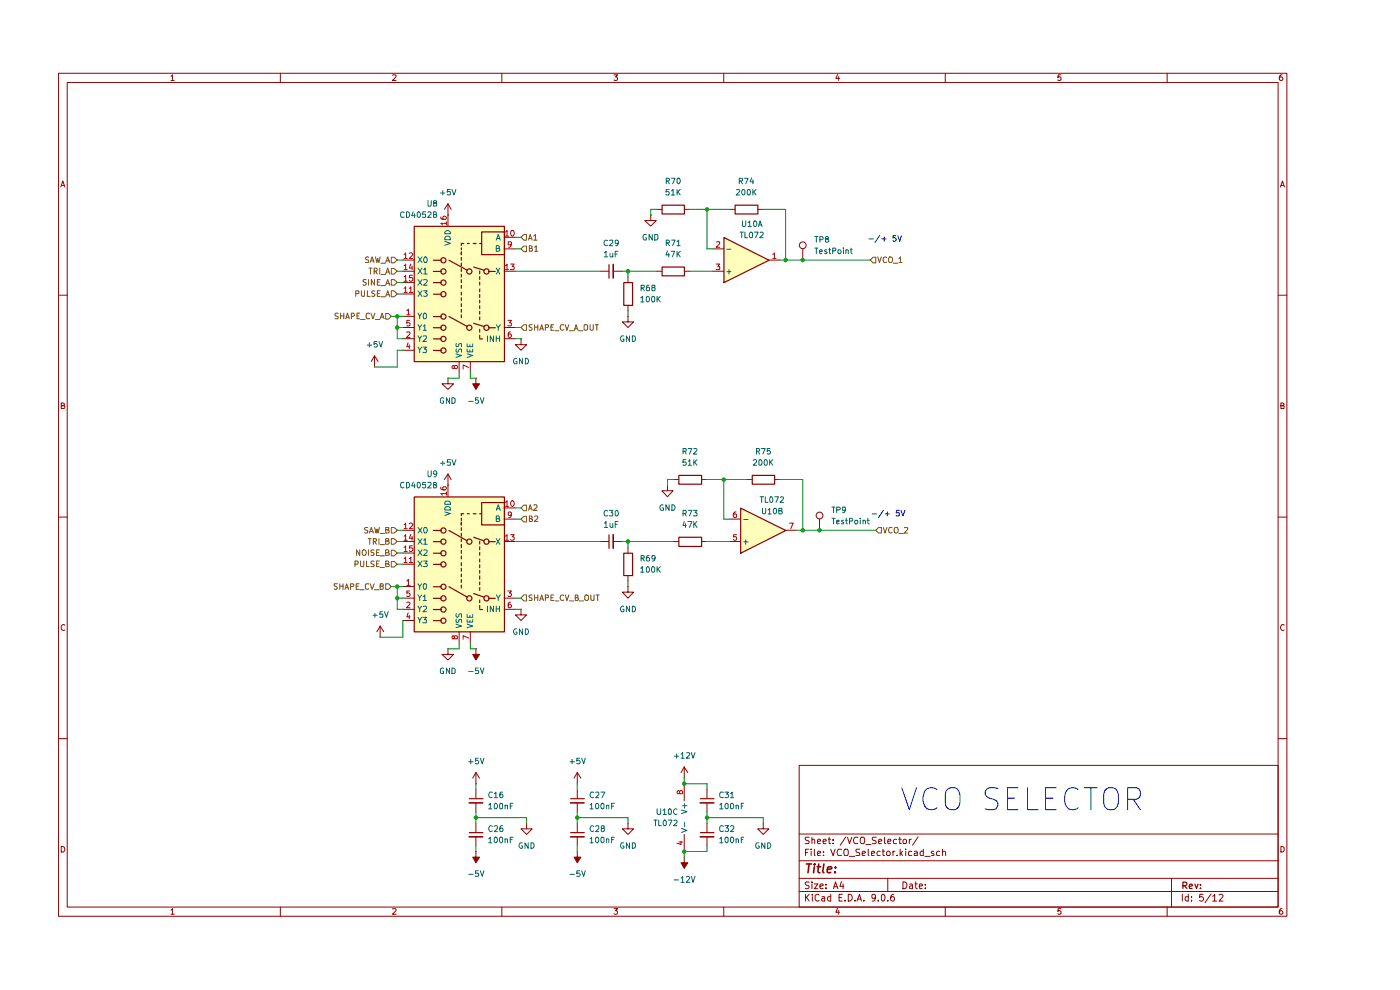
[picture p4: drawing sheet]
<svg xmlns="http://www.w3.org/2000/svg" width="297mm" height="210mm" viewBox="0 0 297 210" stroke-linecap="round" stroke-linejoin="round" font-family="sans-serif">
<g fill="none" stroke="#910000" stroke-width=".21">
<path d="M12.4 15.5h260.6v178.9h-260.6zM14.3 17.5h256.8v174.9h-256.8zM36.3 16.2l.3-.3v1.2M36.3 17.1h.7M59.5 15.5v2M83.3 16l.6-.1 .1 .1-.1 .4-.6 .7h.7M106.5 15.5v2M130.3 15.9h.7l-.4 .4 .3 .1v.6h-.6M153.5 15.5v2M177.7 15.8l-.4 .8h.8M177.9 16.2v.9M200.5 15.5v2"/>
<path d="M225.1 15.9h-.6l-.1 .6 .2-.2 .4 .1 .1 .6h-.7M247.6 15.5v2M272 15.9a.55 .55 0 0 0-.6 .5l.1 .6 .4 .1 .3-.3v-.2l-.3-.3h-.3l-.2 .3M12.9 39.7l.4-1.3 .5 1.3M13.1 39.3h.6M271.6 39.7l.5-1.3 .4 1.3M271.7 39.3h.6M12.4 62.6h1.9M271.1 62.6h1.9M13 86.1l.6-.1v-.4l-.6-.1v1.2h.6l.2-.4-.4-.2M271.7 86.1h.5l.2-.3-.1-.2-.6-.1v1.2h.6l.1-.5-.2-.1M12.4 109.7h1.9"/>
<path d="M271.1 109.7h1.9M13.8 132.6l-.4-.1-.4 .3 .1 .8 .3 .1h.4M272.4 132.6l-.2-.1a.61 .61 0 0 0-.5 .7 .61 .61 0 0 0 .7 .5M12.4 156.7h1.9M271.1 156.7h1.9M13 179.5a.66 .66 0 0 1 .7 .4 .66 .66 0 0 1-.2 .8h-.5zM169.5 162.4h101.6v30h-101.6zM169.5 176.9h101.6M171.7 177.6l-.8 .1v.4l.6 .3 .2 .3-.2 .2h-.7M172.2 178.2l.2-.2 .4 .1v.8M172.2 177.6v1.3M173.4 178.5l.7-.1-.2-.4-.4 .1-.1 .7 .1 .1h.5"/>
<path d="M174.6 178.5l.7-.1-.2-.4-.4 .1-.1 .7 .1 .1h.5M175.7 178h.5M175.9 177.6v1.2l.1 .1h.2M176.7 178.9h.1M176.7 178.1v.2M179.4 177.5l-1.1 1.8M179.8 177.6l.4 1.3 .5-1.3M182 177.7l-.6-.1-.3 .6 .3 .7h.6M182.6 177.8l.1-.2h.6l.1 .4-.1 .9h-.6a.99 .99 0 0 1-.1-1.1zM183.7 179.1h1.1M185.9 177.6l-.8 .1v.4l.2 .2h.3l.3 .4-.2 .2h-.7M186.4 178.5l.7-.1-.2-.4-.4 .1-.1 .7 .1 .1h.5"/>
<path d="M187.7 177.6v1.2l.2 .1M188.3 178.5l.7-.1-.2-.4-.4 .1-.1 .7 .1 .1h.5M190.2 178.1a.45 .45 0 0 0-.7 .2l.1 .6h.6M190.6 178h.6M190.9 177.6v1.3h.3M191.6 178.3l.2-.3h.3l.2 .3-.1 .6h-.5zM192.9 178v.9M193.3 178l-.4 .3M194.8 177.5l-1.2 1.8M271.7 179.5l.7 .3v.7l-.2 .2h-.5zM36.3 193.1l.3-.4v1.2M36.3 193.9h.7"/>
<path d="M59.5 192.4v2M83.3 192.8l.6-.1 .1 .2-.1 .4-.6 .6h.7M106.5 192.4v2M130.3 192.7h.7l-.4 .5 .3 .1v.5h-.6M153.5 192.4v2M169.5 189.1h101.6M169.5 186.3h101.6M169.5 182.6h101.6M170.9 189.7v1.4M170.9 180.8h.4M171.1 190.3l.6 .8M171.6 180.1h-.7v1.4"/>
<path d="M171.7 187.2h-.8l-.1 .3 .3 .3h.4l.2 .4-.4 .3-.5-.1M171.7 189.7l-.8 .8M172.1 180.1v.1M172.1 180.6v.9M172.2 187.1v.1M172.2 187.5v1M172.3 189.7v.2M172.3 190.2v.9M172.8 187.5h.7l-.7 1h.7M172.8 180.1v1.2l.1 .2M173.4 181.1l.7-.2-.2-.3h-.4l-.1 .7 .1 .2h.5M173.8 189.9l-.5-.2-.4 .3v.8l.4 .3 .5-.1"/>
<path d="M173.9 188l.7-.2v-.2l-.4-.1-.3 .3 .1 .6h.6M174.4 190.2h.5l.1 .9M174.7 181.4v.1M174.7 180.6v.2M175 190.5h-.5l-.2 .3 .2 .3h.5M175.2 188.3v.2M175.2 187.6v.2M176.2 190.2h-.5l-.1 .3 .1 .6h.5M176.2 180.1l.5 1.4 .5-1.4M176.2 189.7v1.4M176.8 188.5l.4-1.4 .6 1.4M176.9 188.1h.7"/>
<path d="M177.7 192.7l-.4 .8h.8M177.9 193.1v.8M178 190.4h.5M178.5 187l-.3 1h.8M178.5 180.2l-.7-.1a1.02 1.02 0 0 0 0 1.4l.7-.1M178.7 189.7h-.7v1.4h.7M178.9 187.5v1M179.2 180.1h.6l.1 .2 .1 .8-.2 .4h-.6l-.1-.2-.1-.7zM179.3 191v.1M180 189.7a.73 .73 0 0 1 .8 .7 .73 .73 0 0 1-.8 .7zM180.2 181.7h1.1M181.4 191v.1"/>
<path d="M181.8 191.1l.5-1.4 .4 1.4M182 190.7h.7M182.4 180.1l-.8 .1v.4l.6 .3 .2 .3-.2 .3h-.6M182.9 181.1l.7-.2-.1-.3h-.4l-.2 .2 .1 .7h.5M183.3 191v.1M184.2 180.1v1.2l.2 .2M184.9 181.1l.6-.2v-.3h-.5l-.1 .2v.7h.6M185.7 190.3l-.1 .2h-.6v-.7l.5-.1 .2 .3-.2 1-.5 .1M186.3 191v.1M186.7 180.6h-.4l-.3 .2 .1 .6 .6 .1M187 190l.3-.3a.8 .8 0 0 1 .5 .7 .8 .8 0 0 1-.5 .7l-.3-.3zM187.2 180.6h.5"/>
<path d="M187.3 180.1v1.2l.1 .2h.3M188.1 180.8l.2-.2h.3l.2 .2v.6l-.5 .1zM188.3 191v.1M188.3 186.3v2.8M189.4 180.6v.9M189.6 189.7h-.2a.93 .93 0 0 0-.3 1.4 .45 .45 0 0 0 .6-.2 .45 .45 0 0 0-.2-.6 .45 .45 0 0 0-.6 .2M189.9 180.6l-.5 .2M190.3 181.4v.1M191 180.1v1.4M191.1 181l.4 .5M191.5 180.6l-.5 .5M191.6 187.1a.73 .73 0 0 1 .8 .7 .73 .73 0 0 1-.8 .7z"/>
<path d="M192.1 180.1v.1M192.1 180.6v.9M193 187.6h.5l.1 .9M193.4 180.6h-.4l-.3 .2 .1 .7h.6M193.6 187.8l-.4 .1-.3 .3 .3 .3 .4-.1M194 180.6h.4l.2 .2v.7h-.6l-.1-.4 .7-.2M194.1 187.5h.5M194.3 187.1v1.2l.3 .2M195 188l.7-.2-.1-.2-.4-.1-.2 .3 .1 .6h.5M195.9 180.1v1.4h-.5l-.2-.7 .2-.2h.5M196.2 181.7h1.1M196.3 188.3v.2"/>
<path d="M196.3 187.6v.2M198.1 180.6h-.4l-.1 .2 .1 .3 .5 .1-.1 .3h-.5M199.3 180.6a.45 .45 0 0 0-.6 .2l.1 .7h.5M199.9 180.7l.1-.1a.36 .36 0 0 1 .6 .2v.7M199.9 180.1v1.4M200.5 192.4v2M225.1 192.7h-.6l-.1 .6 .2-.1 .4 .1 .1 .5h-.7M247.6 192.4v2M248.5 186.3v6.1M250.8 189.7v1.4M252.1 190.2h-.5l-.2 .3 .2 .6h.5M252.1 189.7v1.4"/>
<path d="M252.8 191v.1M252.8 190.2v.2M255.2 189.7h-.7v.7a.48 .48 0 0 1 .7-.1 .48 .48 0 0 1 0 .7 .48 .48 0 0 1-.7 0M256.9 189.6l-1.3 1.9M257.3 190.1l.4-.4v1.4M257.3 191.1h.8M258.6 189.9l.6-.2 .3 .3-.1 .3-.8 .8h.9M272 192.7a.55 .55 0 0 0-.6 .6l.1 .5 .4 .1 .3-.2v-.3l-.3-.2h-.3l-.2 .2"/>
</g>
<path d="M250.9 187.9h.6a.45 .45 0 0 0 .2-.7l-.8-.1v1.4M251.3 187.9l.5 .6M252.3 188l.7-.1-.2-.4-.4 .1-.1 .7 .1 .2h.5M253.5 187.5l.3 1 .4-1M254.7 188.4v.1M254.7 187.6v.2" fill="none" stroke="#910000" stroke-width=".25"/>
<path d="M171.1 183.3h1.1M171.7 183.3l-.3 1.8M172.8 183.9l-.2 1.2M172.8 183.3l-.1 .1h.2l-.1-.1v.1M173.3 183.9h.8M173.7 183.3l-.2 1.6 .4 .2M174.8 183.3l-.3 1.6 .3 .2M175.6 184.5l.8-.2v-.4a.6 .6 0 0 0-.8 .2v.9h.6M177.2 185v.1M177.2 183.9v.2" fill="none" stroke="#910000" stroke-width=".34"/>
<g fill="#ffb">
<path d="M157.1 107.7l9.6 4.8-9.6 4.8z"/>
<path d="M153.5 50.3l9.6 4.9-9.6 4.7z"/>
<path d="M87.8 105.4h19.2v28.6h-19.2z"/>
<path d="M87.8 48h19.2v28.7h-19.2z"/>
</g>
<path d="M145.2 166.2v3.7M145.2 177v3.6" fill="none" stroke="#910000" stroke-width=".21"/>
<path d="M144.1 178.6h.7M144.1 167.9l.3-.2 .4 .2v.4l-.5 .1-.2-.2v-.3l-.2-.2-.3 .2v.3l.2 .2h.3v-.2M144.5 178.4v.7l-.9-.2" fill="none" stroke="#b90000" stroke-width=".21"/>
<path d="M144.6 171.8l1.1 .4-1.1 .4M144.6 175.7l1.1 .5-1.1 .4M144.8 170.9h.9M145.2 170.5v.9M145.2 174.5v.9" fill="none" stroke="#006665" stroke-width=".21"/>
<path d="M145.2 181.8v1.2h.7l-.7 1.2-.7-1.2h.7z" fill="#910000"/>
<path d="M145.2 181.8v1.2h-.7l.7 1.2 .7-1.2h-.7M145.2 181.8h.1" fill="none" stroke="#910000" stroke-width=".21"/>
<path d="M186.4 111.9h.6v1.2h-.6l-.6-.6z" fill="#fff"/>
<path d="M186.4 111.9h.6v1.2h-.6l-.6-.6zM187.4 111.9l.3 1.2 .5-1.2M189.3 112l-.5-.1a.67 .67 0 0 0-.3 .7 .67 .67 0 0 0 .5 .5l.3-.2M189.9 111.9h.5a.77 .77 0 0 1-.2 1.2l-.3-.1a.87 .87 0 0 1 0-1.1zM190.7 113.2h.9M191.9 112l.5-.1 .2 .3-.8 .9h.8" fill="none" stroke="#765500" stroke-width=".21"/>
<path d="M148.6 176.6h2.9M148.6 169.4h2.9" fill="none" stroke="#910000" stroke-width=".25"/>
<path d="M148.5 177.5h2.9M148.5 170.3h2.9" fill="none" stroke="#910000" stroke-width=".34"/>
<path d="M145.2 165.1h.1M145.2 162.7l-.7 1.2M145.2 162.7l.7 1.2M145.2 162.7v2.4M150 167.4v2M150 170.3v2M150 174.6v2M150 177.5v1.9M161.9 174.6v1.2h1.2l-1.2 1.2-1.2-1.2h1.2M161.9 174.6h.1" fill="none" stroke="#910000" stroke-width=".21"/>
<path d="M185.2 54.6h.6v1.2h-.6l-.6-.6z" fill="#fff"/>
<path d="M185.2 54.6h.6v1.2h-.6l-.6-.6zM186.2 54.5l.4 1.2 .4-1.2M188.1 54.7l-.3-.2a.67 .67 0 0 0-.5 .5 .67 .67 0 0 0 .3 .7l.5-.1M188.8 54.5l.5 .2a.74 .74 0 0 1-.2 1h-.4a.86 .86 0 0 1 .1-1.2zM189.5 55.8h1M190.7 54.8l.3-.3v1.2M190.7 55.7h.7" fill="none" stroke="#765500" stroke-width=".21"/>
<g fill="none" stroke="#910000" stroke-width=".21">
<path d="M139.2 44.4h1.2M145.2 44.4h1.1M151.2 57.5h2.3M151.2 52.8h2.3M154.7 44.4h1.2M160.7 44.4h1.2M163.1 55.2h2.4M170.3 52.8v2.4M142.8 114.9h1.2M142.8 101.7h1.2M148.8 114.9h1.2M148.8 101.7h1.2"/>
<path d="M154.7 114.9h2.4M154.7 110.1h2.4M158.3 101.7h1.2M164.3 101.7h1.2M166.7 112.5h2.3M173.9 110.1v2.4"/>
<circle cx="170.3" cy="52" r=".72"/>
<circle cx="173.9" cy="109.4" r=".72"/>
</g>
<path d="M140.5 43.5h4.7v1.9h-4.7zM153.6 50.4l9.5 4.8-9.5 4.7zM156 43.5h4.8v1.9h-4.8zM144 114h4.8v1.9h-4.8zM144 100.8h4.8v1.9h-4.8zM157.1 107.8l9.6 4.7-9.6 4.9zM159.6 100.8h4.7v1.9h-4.7z" fill="none" stroke="#910000" stroke-width=".25"/>
<path d="M151.9 56h.8l-.4 .5h.3l.1 .2-.1 .5-.7-.1M152 51.4l.6-.1 .1 .3-.8 .9h.8M164 54l.3-.4v1.2M164 54.8h.6M156.2 108.6h-.3a.73 .73 0 0 0-.1 1.2l.4-.1v-.5l-.4-.2-.2 .3M156.2 113.4h-.5l-.1 .5h.6v.5l-.1 .2h-.4l-.1-.2M167.5 111h.8l-.5 1.1" fill="none" stroke="#b90000" stroke-width=".21"/>
<path d="M154.2 57.6h.9M154.2 52.9h.9M154.6 57.2v.9M157.8 114.9h.9M157.8 110.2h.9M158.2 114.5v.9" fill="none" stroke="#006665" stroke-width=".21"/>
<path d="M110.5 107.7l.6-.5h.6v1.1h-.6z" fill="#fff"/>
<path d="M111.1 107.2h.6v1.1h-.6l-.6-.6zM112.1 108.3l.4-1.2 .4 1.2M112.2 107.9h.6M113.2 107.2h.7v.4l-.7 .7h.7" fill="none" stroke="#765500" stroke-width=".21"/>
<path d="M141.6 102.9v1.2h1.2l-1.2 1.3-1.2-1.3h1.2M141.6 102.9h.1" fill="none" stroke="#910000" stroke-width=".21"/>
<path d="M83 56.9h.6l.7 .6-.7 .6h-.6z" fill="#fff"/>
<path d="M78.3 56.9h.6M78.6 56.9v1.2M79.4 57.5h.6v-.6h-.6v1.2M79.6 57.5l.4 .6M80.6 56.9v1.2M80.8 58.2h.9M81.8 58.1l.4-1.2 .5 1.2M82 57.7h.6M83 56.9h.6l.7 .6-.7 .6h-.6z" fill="none" stroke="#765500" stroke-width=".21"/>
<path d="M83 54.6h.6l.7 .6-.7 .6h-.6z" fill="#fff"/>
<path d="M78.2 54.6l-.4-.1-.3 .2 .1 .3 .6 .2v.4l-.7 .1M78.5 55.7l.4-1.2 .5 1.2M78.7 55.3h.6M79.6 54.5l.4 1.2 .1-.9 .3 .9 .2-1.2M80.8 55.8h.9M81.8 55.7l.4-1.2 .5 1.2M82 55.3h.6M83 54.6h.6l.7 .6-.7 .6h-.6z" fill="none" stroke="#765500" stroke-width=".21"/>
<path d="M83 59.3h.6l.7 .6-.7 .6h-.6z" fill="#fff"/>
<path d="M77.7 59.3h-.5l-.2 .2 .2 .3 .5 .2v.3l-.2 .2-.5-.1M78.2 59.3v1.2M79.5 59.3v1.2l-.7-1.2v1.2M80 59.8h.5M80.6 59.3h-.6v1.2h.6M83 59.3h.6l.7 .6-.7 .6h-.6zM80.8 60.6h.9M81.8 60.5l.4-1.2 .5 1.2M82 60.2h.6" fill="none" stroke="#765500" stroke-width=".21"/>
<path d="M83 61.7h.6l.7 .7-.7 .6h-.6z" fill="#fff"/>
<path d="M75.5 62.3h.6l.1-.5-.7-.1v1.2M76.7 61.7v.9l.2 .3 .4-.1v-1.1M77.9 61.7v1.2h.6M79.5 61.8h-.6v.4l.6 .2v.2l-.2 .3-.4-.1M80 62.3h.5M80.6 61.7h-.6v1.2h.6M80.8 63h.9M81.8 62.9l.4-1.2 .5 1.2M82 62.5h.6M83 61.7h.6l.7 .7-.7 .6h-.6z" fill="none" stroke="#765500" stroke-width=".21"/>
<path d="M95 80.2v1.2h1.2l-1.2 1.2-1.2-1.2h1.2M95 80.2h.1" fill="none" stroke="#910000" stroke-width=".21"/>
<path d="M101 80.2v1.2h.7l-.7 1.2-.7-1.2h.7z" fill="#910000"/>
<path d="M79.5 77.9h.1M79.5 75.5l-.7 1.2M79.5 75.5l.7 1.2M79.5 75.5v2.4M101 80.2v1.2h-.7l.7 1.2 .7-1.2h-.7M101 80.2h.1" fill="none" stroke="#910000" stroke-width=".21"/>
<path d="M81.8 66.5h.6l.6 .6-.6 .6h-.6z" fill="#fff"/>
<g fill="none" stroke="#765500" stroke-width=".21">
<path d="M71.7 66.5l-.5-.1-.1 .2v.3l.6 .2v.2v.3h-.6M72.3 66.4v1.2M72.3 67h.6M72.9 66.4v1.2M73.4 67.6l.3-1.2 .4 1.2M73.4 67.3h.6M74.5 67.1h.5l.2-.4-.2-.3h-.5v1.2M75.7 67h.5M76.3 66.4h-.6v1.2h.6M76.5 67.8h.9M78.4 66.6l-.4-.2-.3 .4v.6l.1 .2 .6-.1M78.7 66.4l.4 1.2 .4-1.2"/>
<path d="M79.6 67.8h1M80.6 67.6l.5-1.2 .4 1.2M80.8 67.3h.5M81.8 66.5h.6l.6 .6-.6 .6h-.6z"/>
</g>
<g fill="none" stroke="#910000" stroke-width=".21">
<path d="M85.5 114.9h2.3M85.5 112.5h2.3M85.5 117.3h2.3M85.5 119.7h2.3M95 102.9h.1M95 100.5l-.7 1.2M95 100.5l.7 1.2M95 100.5v4.9M107 107.7h2.3M107 110.1h2.3M107 114.9h2.3M133.2 116.1v1.2"/>
<path d="M85.5 126.9h2.3M85.5 129.2h2.3M85.5 124.4h2.3M85.5 131.6h2.3M97.4 134v2.4M99.8 134v2.4M107 126.9h2.3M107 129.2h2.3M110.5 129.2v1.2h1.2l-1.2 1.2-1.2-1.2h1.2M110.5 129.2h.1M133.2 124.4v1.2h1.2l-1.2 1.3-1.2-1.3h1.2M133.2 124.4h.1"/>
<path d="M133.2 122.1v1.1"/>
</g>
<g fill="none" stroke="#910000" stroke-width=".25">
<path d="M87.9 105.4h19.1v28.6h-19.1zM91.9 114.9h1.7M91.9 112.5h1.7M91.9 117.4h1.7M91.9 119.7h1.7M95.2 112.5l3.9 2.2M97.9 109.9v.5M97.9 110.7v.6M97.9 111.9v.6M97.9 113.1v.6M97.9 114.3v.6M97.9 115.5v.7"/>
<path d="M97.9 116.8v.6M97.9 117.9v.6M97.9 119.4v.6M98.4 109h-.5v.4M99.1 109h.5M100.4 109h.6M100.5 114l2.2 .7M101.8 109h.4M101.8 114.8v.6M101.8 116v.6M101.8 117.2v.6M101.8 118.6v.6"/>
<path d="M101.8 119.8v.6M102.2 106.6h4.8v4.7h-4.8zM103.6 114.9h1.5M132.3 117.4h1.9v4.7h-1.9zM91.9 126.9h1.7M91.9 129.3h1.7M91.9 124.5h1.7M91.9 131.7h1.7M95.2 124.5l3.9 2.2M97.9 120.6v.6M97.9 121.8v.5M97.9 122.9v.6"/>
<path d="M97.9 124.1v.6M100.5 125.9l2.2 .8M101.8 121v.6M101.8 122.2v.7M101.8 123.4v.6M101.8 124.6v.6M101.8 127.3v.6M101.8 128.4v.6M101.8 129.3h.6M103.6 126.9h1.5"/>
<circle cx="94.1" cy="112.5" r=".55"/>
<circle cx="94.1" cy="119.7" r=".55"/>
<circle cx="94.1" cy="114.9" r=".55"/>
<circle cx="94.1" cy="117.4" r=".55"/>
<circle cx="99.6" cy="114.9" r=".55"/>
<circle cx="103.2" cy="114.9" r=".55"/>
<circle cx="94.1" cy="129.3" r=".55"/>
<circle cx="94.1" cy="124.5" r=".55"/>
<circle cx="94.1" cy="131.7" r=".55"/>
<circle cx="94.1" cy="126.9" r=".55"/>
<circle cx="99.6" cy="126.9" r=".55"/>
<circle cx="103.2" cy="126.9" r=".55"/>
</g>
<g fill="none" stroke="#b90000" stroke-width=".21">
<path d="M85.7 111.3l.4-.3v1.1M85.7 113.8l.4-.4v1.2M85.7 116.1l.4-.3v1.2M85.7 118.5l.4-.3v1.1M85.7 114.6h.7M85.7 112.1h.7M85.7 117h.7M85.7 119.3h.7M86.8 111.1l.2-.1h.3l.3 .2-.8 .9h.8M86.8 118.5l.4-.3v1.1M86.8 119.3h.8M87.2 113.3l-.4 .9h.8"/>
<path d="M87.4 113.8v.8M87.5 115.8h-.6l-.1 .5h.7l.1 .4-.3 .3h-.3l-.2-.2M93.5 103.3l.1 .5a.82 .82 0 0 0 1.1-.1l-.2-.4h-.5l-.1 .4 .3 .2M94.7 104.7h-1.2l.3 .3M94.7 104.4v.6M107.2 106.6l.4-.4v1.2M107.2 113.8l.4-.4v1.2M107.2 107.4h.7M107.2 114.6h.7M108.3 113.4h.8l-.4 .4 .3 .1 .1 .4-.3 .3h-.3l-.2-.2M108.5 106.3l.2-.1a.64 .64 0 0 1 .4 .6 .64 .64 0 0 1-.4 .6 .7 .7 0 0 1-.2-1.1zM108.5 109.1l-.3 .3-.4-.2v-.5l.4-.1a.73 .73 0 0 1 0 1.2h-.3"/>
<path d="M86.3 123.2l.4-.3v1.3M86.3 127.8l.4-.1 .3 .4-.8 .8h.8M86.3 124.2h.7M86.6 130l-.3 .9h.7M86.8 130.5v.8M86.9 125.4h-.6v.5h.6l.1 .4-.3 .2-.4-.1M96.4 135.1l.2-.3 .5 .3-.1 .4h-.5l-.2-.6h-.3v.6h.3l.1-.2M99.4 135.3l-1.1-.5v.8M107.7 125.4h.8l-.4 .4 .3 .1 .1 .4-.3 .2h-.3l-.2-.1M108.3 127.7l-.5 .3v.8h.6l.1-.4-.3-.3h-.2l-.2 .3"/>
</g>
<g fill="none" stroke="#006665" stroke-width=".21">
<path d="M88.7 111.9l.8 1.2M88.7 114.3l.8 1.1M88.7 116.6l.8 1.2M88.7 119l.8 1.2M89.5 111.9l-.8 1.2M89.5 114.3l-.8 1.1M89.5 116.6l-.8 1.2M89.5 119l-.8 1.2M89.9 114.6l.3-.3v1.1M89.9 116.7l.5-.1 .2 .3-.7 .9h.7M89.9 119h.7l-.4 .5 .4 .2v.3l-.1 .2-.6-.1M89.9 115.4h.7"/>
<path d="M90 111.9a.61 .61 0 0 1 .7 .4 .61 .61 0 0 1-.2 .7 .61 .61 0 0 1-.7-.4 .61 .61 0 0 1 .2-.7zM94.4 108.6l1.1 .3-1.1 .5M94.4 107.7l.2-.2h.7l.2 .3v.4h-1.1zM94.4 106.5l.2-.2h.7l.2 .3v.4h-1.1zM105.3 108.3l.4-1.2 .4 1.2M105.3 110l.6-.1v-.4l-.6-.1v1.2h.6l.1-.3-.3-.3M105.3 114.3l.7 1.1M105.4 107.9h.6M106 114.3l-.7 1.1M88.7 123.8l.3 .6 .4-.6M88.7 126.2l.3 .6 .4-.6M88.7 128.6l.3 .6 .4-.6"/>
<path d="M88.7 130.9l.3 .7 .4-.7M89 124.4v.6M89 126.8v.6M89 129.2v.6M89 131.6v.5M89.7 130.9h.8l-.5 .5 .5 .1v.5h-.8M89.8 126.5l.3-.3v1.2M89.8 128.7h.7v.4l-.8 .7h.8M89.8 127.4h.7M89.9 123.9l.4-.1 .2 .2v.8l-.3 .2-.3-.2zM96.7 132.4l1.2 .4-1.2 .3M96.8 131.4v.6h.4a.47 .47 0 0 1 .2-.5 .47 .47 0 0 1 .5-.1v.6"/>
<path d="M96.8 130.2v.7h.3l.2-.2v-.3l.4-.2 .2 .1v.6M99.1 132.4l1.2 .4-1.2 .3M99.1 131.4v.6h1.2v-.6M99.1 130.3v.6h1.2v-.6M99.7 130.5v.4M99.7 131.6v.4M103.4 128.6v1.2M104.7 128.6v1.2l-.7-1.2v1.2M105.3 126.2l.4 .6 .4-.6M105.3 128.6v1.2M105.3 129.2h.7M105.7 126.8v.6"/>
<path d="M106 128.6v1.2"/>
</g>
<path d="M83 119.1h.6l.7 .6-.7 .6h-.6z" fill="#fff"/>
<path d="M75.3 119.7h.5l.2-.2v-.3l-.2-.2h-.5v1.2M76.5 119v1l.2 .2 .5-.1v-1.1M77.8 119v1.2h.6M79.4 119.1l-.5-.1-.2 .2v.3l.6 .2 .1 .2-.1 .3h-.6M79.9 119.6h.4M80.5 119h-.6v1.2h.6M81.8 119.6l.6-.1v-.4l-.6-.1v1.2h.6l.2-.3-.4-.3M83 119.1h.6l.7 .6-.7 .6h-.6zM80.6 120.4h1" fill="none" stroke="#765500" stroke-width=".21"/>
<path d="M80.6 135.2h.1M80.6 132.8l-.6 1.2M80.6 132.8l.8 1.2M80.6 132.8v2.4" fill="none" stroke="#910000" stroke-width=".21"/>
<path d="M111.1 109.5h.6v1.2h-.6l-.6-.6z" fill="#fff"/>
<path d="M111.1 109.5h.6v1.2h-.6l-.6-.6zM112.3 110l.5-.1v-.4l-.5-.1v1.2h.5l.2-.3-.4-.3M113.4 109.6l.2-.2h.3l.2 .2v.3l-.8 .7h.8" fill="none" stroke="#765500" stroke-width=".21"/>
<path d="M111.1 126.2h.6v1.3h-.6l-.6-.6z" fill="#fff"/>
<g fill="none" stroke="#765500" stroke-width=".21">
<path d="M111.1 126.2h.6v1.3h-.6l-.6-.6zM112.9 126.3l-.4-.1-.3 .3 .1 .2 .5 .2v.4h-.6M113.4 126.2v1.2M113.4 126.8h.7M114.1 126.2v1.2M114.5 127.4l.4-1.2 .4 1.2M114.6 127h.6M115.7 126.8h.6v-.5l-.6-.1v1.2M116.9 126.8h.4M117.5 126.2h-.6v1.2h.6M117.7 127.5h.9M119.6 126.3l-.3-.1a.6 .6 0 0 0-.5 .6 .6 .6 0 0 0 .5 .6l.3-.1"/>
<path d="M119.9 126.2l.4 1.2 .4-1.2M120.8 127.5h.9M122 126.8l.5-.1v-.4l-.5-.1v1.2h.5l.2-.4-.3-.2M122.9 127.5h.9M124.1 126.4l.2-.2 .5 .2v.8l-.2 .2-.5-.2zM125.3 126.2v.9l.3 .3 .4-.1v-1.1M126.4 126.2h.7M126.8 126.2v1.2"/>
</g>
<path d="M129.2 113.5v2.8" fill="none" stroke="#910000" stroke-width=".25"/>
<path d="M130.1 113.4v2.9" fill="none" stroke="#910000" stroke-width=".34"/>
<path d="M127.3 114.9h1.9M130.1 114.9h1.9" fill="none" stroke="#910000" stroke-width=".21"/>
<path d="M83 111.9h.6l.7 .6-.7 .6h-.6z" fill="#fff"/>
<path d="M78 111.9h-.5l-.2 .2 .2 .3 .5 .2v.3l-.2 .2-.5-.1M78.4 113.1l.4-1.2 .4 1.2M78.5 112.7h.6M79.5 111.9l.3 1.2 .2-.9 .2 .9 .3-1.2M80.6 113.2h1M81.8 112.4h.6v-.5h-.6v1.2h.5l.3-.4-.4-.3M83 111.9h.6l.7 .6-.7 .6h-.6z" fill="none" stroke="#765500" stroke-width=".21"/>
<path d="M83 116.7h.6l.7 .6-.7 .6h-.6z" fill="#fff"/>
<path d="M76.3 116.6v1.2l-.7-1.2v1.2M76.9 116.8l.3-.2a.6 .6 0 0 1 .5 .6 .6 .6 0 0 1-.5 .6l-.4-.4zM78.2 116.6v1.2M79.4 116.7h-.7v.4l.7 .4-.3 .3-.4-.1M79.9 117.2h.4M80.5 116.6h-.6v1.2h.6M80.6 117.9h1M81.8 117.2l.6-.1v-.4l-.6-.1v1.2h.5l.3-.4-.4-.2M83 116.7h.6l.7 .6-.7 .6h-.6z" fill="none" stroke="#765500" stroke-width=".21"/>
<path d="M83 114.3h.6l.7 .6-.7 .5h-.6z" fill="#fff"/>
<path d="M78.1 114.3h.7M78.4 114.3v1.1M79.2 114.9l.6-.1v-.5h-.6v1.1M79.5 114.9l.4 .5M80.4 114.3v1.1M80.6 115.5h1M81.8 114.8h.6v-.5h-.6v1.1h.5l.3-.4-.4-.2M83 114.3h.6l.7 .6-.7 .5h-.6z" fill="none" stroke="#765500" stroke-width=".21"/>
<path d="M110.5 69.5l.6-.6h.6v1.2h-.6z" fill="#fff"/>
<g fill="none" stroke="#765500" stroke-width=".21">
<path d="M110.5 69.5l.6-.6h.6v1.2h-.6zM112.9 68.9h-.6v.5l.5 .2 .1 .2-.3 .3-.4-.1M113.4 68.9v1.2M113.4 69.4h.7M114.1 68.9v1.2M114.5 70.1l.4-1.2 .4 1.2M114.6 69.7h.6M115.7 69.5l.6-.1v-.5h-.6v1.2M116.9 69.4h.4M117.5 68.9h-.6v1.2h.6M117.7 70.2h.9M119.6 69l-.5-.1a.67 .67 0 0 0-.3 .7 .67 .67 0 0 0 .5 .5l.3-.2"/>
<path d="M119.9 68.9l.4 1.2 .4-1.2M120.8 70.2h.9M121.9 70.1l.3-1.2 .4 1.2M122 69.7h.5M122.7 70.2h1M123.9 69.1l.2-.2h.4l.2 .2v.8l-.3 .2-.5-.2zM125.2 68.9v.9l.2 .3 .5-.2v-1M126.3 68.9h.7M126.6 68.9v1.2"/>
</g>
<g fill="none" stroke="#910000" stroke-width=".21">
<path d="M85.5 57.5h2.3M85.5 55.2h2.3M85.5 59.9h2.3M95 45.6h.1M95 43.2v4.8M95 43.2l-.7 1.2M95 43.2l.7 1.2M107 57.5h2.3M107 50.3h2.3M107 52.8h2.3M133.2 58.7v1.2M138 45.6v1.2h1.2l-1.2 1.2-1.2-1.2h1.2"/>
<path d="M138 45.6h.1M139.2 57.5h1.2M145.2 57.5h1.1M85.5 69.5h2.3M85.5 71.8h2.3M85.5 62.4h2.3M85.5 67.1h2.3M85.5 74.3h2.3M97.4 76.7v2.3M99.8 76.7v2.3M107 69.5h2.3M107 71.8h2.3"/>
<path d="M110.5 71.8v1.3h1.2l-1.2 1.2-1.2-1.2h1.2M110.5 71.8h.1M133.2 67.1v1.2h1.2l-1.2 1.2-1.2-1.2h1.2M133.2 67.1h.1M133.2 64.7v1.2"/>
</g>
<g fill="none" stroke="#910000" stroke-width=".25">
<path d="M87.9 48h19.1v28.7h-19.1zM91.9 57.6h1.7M91.9 55.2h1.7M91.9 59.9h1.7M95.2 55.2l3.9 2.1M97.9 52.6v.4M97.9 53.4v.6M97.9 54.6v.6M97.9 55.8v.6M97.9 57v.6M97.9 58.2v.6M97.9 59.4v.5"/>
<path d="M98.4 51.7h-.5v.4M99.1 51.7h.5M100.4 51.7h.6M100.5 56.6l2.2 .7M101.8 51.7h.4M101.8 57.5v.6M101.8 58.7v.6M101.8 59.9v.6M102.2 49.2h4.8v4.8h-4.8zM103.6 57.6h1.5M132.3 59.9h1.9v4.9h-1.9zM140.5 56.6h4.7v1.9h-4.7z"/>
<path d="M91.9 69.5h1.7M91.9 71.9h1.7M91.9 62.4h1.7M91.9 67.1h1.7M91.9 74.3h1.7M95.2 67.1l3.9 2.2M97.9 60.5v.6M97.9 62v.6M97.9 63.2v.6M97.9 64.4v.6M97.9 65.6v.6M97.9 66.8v.6"/>
<path d="M100.5 68.6l2.2 .7M101.8 61.3v.6M101.8 62.5v.6M101.8 63.7v.6M101.8 64.9v.6M101.8 66v.6M101.8 67.2v.6M101.8 69.9v.5M101.8 71.1v.6M101.8 71.9h.6M103.6 69.5h1.5"/>
<circle cx="94.1" cy="57.6" r=".55"/>
<circle cx="94.1" cy="55.2" r=".55"/>
<circle cx="94.1" cy="59.9" r=".55"/>
<circle cx="99.6" cy="57.6" r=".55"/>
<circle cx="103.2" cy="57.6" r=".55"/>
<circle cx="94.1" cy="62.4" r=".55"/>
<circle cx="94.1" cy="67.1" r=".55"/>
<circle cx="94.1" cy="74.3" r=".55"/>
<circle cx="94.1" cy="69.5" r=".55"/>
<circle cx="94.1" cy="71.9" r=".55"/>
<circle cx="99.6" cy="69.5" r=".55"/>
<circle cx="103.2" cy="69.5" r=".55"/>
</g>
<g fill="none" stroke="#b90000" stroke-width=".21">
<path d="M85.7 54l.4-.4v1.2M85.7 56.4l.4-.4v1.2M85.7 58.7l.4-.3v1.3M85.7 57.2h.7M85.7 54.8h.7M85.7 59.7h.7M86.8 53.7l.5-.1 .3 .3-.8 .9h.8M87.2 56l-.4 .9h.8M87.4 56.4v.8M87.5 58.4h-.6l-.1 .6 .6-.1 .2 .2v.3l-.3 .3h-.3l-.2-.2M93.5 46v.4l.3 .1h.7l.2-.4-.3-.2h-.4l-.1 .2 .1 .4h.2M94.7 47.4h-1.2l.3 .3"/>
<path d="M94.7 47v.7M107.2 49.2l.4-.3v1.2M107.2 56.4l.4-.4v1.2M107.2 50.1h.7M107.2 57.2h.7M108.3 56h.8l-.4 .5 .4 .2v.3l-.2 .2-.6-.1M108.5 48.9a.61 .61 0 0 1 .6 .4 .61 .61 0 0 1-.2 .7 .61 .61 0 0 1-.6-.4 .61 .61 0 0 1 .2-.7zM108.5 51.8l-.2 .1h-.4l-.1-.5 .5-.1 .2 .1-.2 .9-.4 .2M85.7 61.2l.4-.4v1.2M85.7 62h.7M86.3 65.9l.4-.3v1.2M86.3 70.5l.5-.1 .2 .3-.8 .9h.8"/>
<path d="M86.3 66.8h.7M86.6 72.7l-.3 .8h.7M86.8 61.2l.4-.4v1.2M86.8 62h.8M86.8 73.1v.9M86.9 67.9h-.6v.6h.5l.2 .1v.4l-.2 .1h-.5M96.4 77.8a.35 .35 0 0 1 .5-.2 .35 .35 0 0 1 0 .5 .35 .35 0 0 1-.5-.2l-.3-.4a.35 .35 0 0 0-.2 .4 .35 .35 0 0 0 .2 .3l.3-.3M99.4 77.9l-1.1-.5v.9M107.7 67.9h.8l-.4 .6 .4 .1v.4l-.2 .1h-.6M108.3 70.4h-.3l-.2 .3v.7l.4 .2 .3-.3v-.2l-.3-.3-.4 .1v.2"/>
</g>
<g fill="none" stroke="#006665" stroke-width=".21">
<path d="M88.7 54.5l.8 1.2M88.7 56.9l.8 1.2M88.7 59.3l.8 1.2M89.5 54.5l-.8 1.2M89.5 56.9l-.8 1.2M89.5 59.3l-.8 1.2M89.9 57.2h.1l.2-.3v1.2M89.9 59.4l.6-.1 .1 .2-.1 .3-.6 .7h.7M89.9 58.1h.7M90 54.6a.61 .61 0 0 1 .7 .4 .61 .61 0 0 1-.2 .7h-.5v-.2l-.1-.5zM94.4 51.2l1.1 .4-1.1 .4M94.4 50.3a.62 .62 0 0 1 .8-.2 .62 .62 0 0 1 .3 .7h-1.1z"/>
<path d="M94.4 49.2a.61 .61 0 0 1 .8-.3 .61 .61 0 0 1 .3 .7h-1.1zM105.3 50.9l.4-1.2 .4 1.2M105.3 52.7l.6-.1v-.4l-.6-.1v1.2h.5l.2-.4-.3-.2M105.3 56.9l.7 1.2M105.4 50.6h.6M106 56.9l-.7 1.2M88.7 66.4l.3 .7 .4-.7M88.7 68.9l.3 .6 .4-.6M88.7 71.3l.3 .5 .4-.5M88.7 73.6l.3 .6 .4-.6M88.7 61.7l.8 1.2M89 67.1v.5"/>
<path d="M89 69.5v.6M89 71.8v.6M89 74.2v.6M89.5 61.7l-.8 1.2M89.7 73.6h.8l-.5 .4 .5 .2v.5h-.8M89.8 69.2l.3-.3v1.2M89.8 71.3h.6l.1 .5-.8 .6h.8M89.8 70.1h.7M89.9 61.7h.7l-.4 .4 .4 .3-.1 .4h-.6M90 66.4l.5 .3v.7l-.2 .2h-.3l-.2-.4 .1-.6zM96.7 75.1l1.2 .3-1.2 .4M96.8 74l-.1 .5 .3 .2 .3-.2 .2-.5h.3l.1 .7"/>
<path d="M96.8 72.9v.6h.4a.47 .47 0 0 1 .2-.5 .47 .47 0 0 1 .5-.1v.6M99.1 75.1l1.2 .3-1.2 .4M99.1 74v.6h1.2v-.6M99.1 72.9v.6h1.2v-.6M99.7 73.1v.4M99.7 74.2v.4M103.4 71.3v1.1M104.7 71.3v1.1l-.7-1.1v1.1M105.3 68.9l.4 .6 .4-.6M105.3 71.3v1.1M105.3 71.8h.7M105.7 69.5v.6"/>
<path d="M106 71.3v1.1"/>
</g>
<path d="M110.5 52.8l.6-.6h.6v1.2h-.6z" fill="#fff"/>
<path d="M111.1 52.2h.6v1.2h-.6l-.6-.6zM112.3 52.7l.5-.1v-.4l-.5-.1v1.2h.4l.3-.4-.4-.2M113.4 52.5l.3-.4v1.2M113.4 53.3h.7" fill="none" stroke="#765500" stroke-width=".21"/>
<path d="M110.5 50.3l.6-.6h.6v1.2h-.6z" fill="#fff"/>
<path d="M110.5 50.3l.6-.6h.6v1.2h-.6zM112.1 50.9l.4-1.2 .4 1.2M112.2 50.6h.6M113.2 50.1l.4-.4v1.2M113.2 50.9h.7" fill="none" stroke="#765500" stroke-width=".21"/>
<path d="M129.2 56.1v2.9" fill="none" stroke="#910000" stroke-width=".25"/>
<path d="M130.1 56.1v2.9" fill="none" stroke="#910000" stroke-width=".34"/>
<path d="M127.3 57.5h1.9M130.1 57.5h1.9" fill="none" stroke="#910000" stroke-width=".21"/>
<path d="M81.8 123.8h.6l.6 .6-.6 .6h-.6z" fill="#fff"/>
<g fill="none" stroke="#765500" stroke-width=".21">
<path d="M71.6 123.8l-.7 .1v.4l.7 .4-.3 .3-.4-.1M72.1 123.8v1.2M72.1 124.3h.7M72.8 123.8v1.2M73.2 125l.3-1.2 .5 1.2M73.3 124.7h.6M74.4 124.4l.6-.1 .1-.3-.2-.2h-.5v1.2M75.6 124.3h.4M76.2 123.8h-.6v1.2h.6M76.3 125.1h1M78.2 123.9l-.5-.1-.2 .3 .1 .7 .2 .2 .4-.2M78.5 123.8l.4 1.2 .5-1.2"/>
<path d="M79.5 125.1h.9M80.6 124.3h.5l.2-.3-.2-.2h-.5v1.2h.5l.2-.2v-.3l-.2-.2M81.8 123.8h.6l.6 .6-.6 .6h-.6z"/>
</g>
<path d="M95 137.6v1.2h1.2l-1.2 1.2-1.2-1.2h1.2M95 137.6h.1" fill="none" stroke="#910000" stroke-width=".21"/>
<path d="M101 137.6v1.2h.7l-.7 1.2-.7-1.2h.7z" fill="#910000"/>
<path d="M101 137.6v1.2h-.7l.7 1.2 .7-1.2h-.7M101 137.6h.1" fill="none" stroke="#910000" stroke-width=".21"/>
<path d="M101 180.6v1.2h.7l-.7 1.2-.7-1.2h.7z" fill="#910000"/>
<g fill="none" stroke="#910000" stroke-width=".21">
<path d="M101 174.6v2M101 177.5v1.9M111.7 174.6v1.2h1.2l-1.2 1.2-1.2-1.2h1.2M111.7 174.6h.1M122.5 166.2h.1M122.5 163.9l-.7 1.2M122.5 163.9l.7 1.2M122.5 163.9v2.3M122.5 167.4v2M122.5 170.3v2M122.5 174.6v2M122.5 177.5v1.9"/>
<path d="M133.2 174.6v1.2h1.2l-1.2 1.2-1.2-1.2h1.2M133.2 174.6h.1M101 180.6v1.2h-.7l.7 1.2 .7-1.2h-.7M101 180.6h.1"/>
</g>
<path d="M99.6 176.6h2.8M121.1 176.6h2.8M121.1 169.4h2.8" fill="none" stroke="#910000" stroke-width=".25"/>
<path d="M99.5 177.5h2.9M121 177.5h2.9M121 170.3h2.9" fill="none" stroke="#910000" stroke-width=".34"/>
<path d="M122.5 180.6v1.2h.7l-.7 1.2-.7-1.2h.7z" fill="#910000"/>
<path d="M101 166.2h.1M101 163.9v2.3M101 167.4v2M101 170.3v2M101 163.9l-.7 1.2M101 163.9l.7 1.2M122.5 180.6v1.2h-.7l.7 1.2 .7-1.2h-.7M122.5 180.6h.1" fill="none" stroke="#910000" stroke-width=".21"/>
<path d="M99.6 169.4h2.8" fill="none" stroke="#910000" stroke-width=".25"/>
<path d="M99.5 170.3h2.9" fill="none" stroke="#910000" stroke-width=".34"/>
<g fill="none" stroke="#090" stroke-width=".21">
<path d="M84.3 55.2h1.2M84.3 57.5h1.2M84.3 59.9h1.2M109.3 52.8h1.2M109.3 57.5h18M109.3 50.3h1.2M132 57.5h7.2M133.2 57.5v1.2M139.2 44.4h-1.2v1.2M146.3 44.4h8.4M146.3 57.5h4.9M150 44.4v8.4h1.2"/>
<path d="M161.9 44.4h4.8v10.8M165.5 55.2h19.1M83 67.1h2.5M84.3 67.1v4.7h1.2M84.3 69.5h1.2M84.3 62.4h1.2M85.5 74.3h-1.2v3.6h-4.8M97.4 79v1.2h-2.4M99.8 79v1.2h1.2M109.3 69.5h1.2M109.3 71.8h1.2M133.2 65.9v1.2"/>
<path d="M84.3 112.5h1.2M84.3 114.9h1.2M84.3 119.7h1.2M84.3 117.3h1.2M109.3 114.9h18M109.3 110.1h1.2M109.3 107.7h1.2M132 114.9h10.8M133.2 114.9v1.2M142.8 101.7h-1.2v1.2M150 101.7h8.3M150 114.9h4.7"/>
<path d="M153.5 101.7v8.4h1.2M165.5 101.7h4.8v10.8M169 112.5h16.8M83 124.4h2.5M84.3 124.4v4.8h1.2M84.3 126.9h1.2M85.5 131.6v3.6h-4.9M97.4 136.4v1.2h-2.4M99.8 136.4v1.2h1.2M109.3 126.9h1.2M109.3 129.2h1.2M133.2 123.2v1.2"/>
<path d="M101 173.4h10.7v1.2M101 166.2v1.2M101 172.3v2.3M101 179.4v1.2M122.5 173.4h10.7v1.2M122.5 166.2v1.2M122.5 172.3v2.3M122.5 179.4v1.2M145.2 165.1v1.1h4.8v1.2M150 179.4v1.2h-4.8v1.2M150 173.4h11.9v1.2M150 172.3v2.3"/>
</g>
<g fill="none" stroke="#0000ca" stroke-width=".21">
<path d="M184.4 50.7h.9M186.6 49.9l-1 1.5M187.1 50.7h.9M187.6 50.3v.9M190 50h-.6v.5h.6l.1 .4-.2 .3-.5-.2M190.5 50l.4 1.2 .3-1.2M185 109h1M187.4 108.3l-1 1.5M187.8 109h.9M188.3 108.6v.8M190.8 108.3h-.6l-.1 .5h.6l.1 .6h-.7M191.1 108.3l.5 1.1 .4-1.1"/>
<path d="M191.3 167.1l1.6 4.7 1.5-4.7M198.7 167.5a1.68 1.68 0 0 0-2.7 .7 2.9 2.9 0 0 0 .7 3.4 1.87 1.87 0 0 0 2-.3M201.2 167.3l.4-.2h1l.4 .2a3.4 3.4 0 0 1 0 4.3 1.6 1.6 0 0 1-2.5-1.4v-1.6l.2-.8zM211.7 167.3a2.03 2.03 0 0 0-2.5 .2 1.07 1.07 0 0 0 .7 1.8 1.6 1.6 0 0 1 1.8 1.6l-.3 .4a2.03 2.03 0 0 1-2.4 .3M213.7 169.3h1.6M215.9 167.1h-2.2v4.7h2.2M218 167.1v4.7h2.3M221.8 169.3h1.6M224.1 167.1h-2.3v4.7h2.3M228.7 167.5a1.75 1.75 0 0 0-2-.2 1.75 1.75 0 0 0-.9 1.8 2.62 2.62 0 0 0 .9 2.5 1.87 1.87 0 0 0 2-.3M230.1 167.1h2.7M231.4 167.1v4.7"/>
<path d="M234.8 167.3a1.62 1.62 0 0 1 2.5 1.3v1.6a1.57 1.57 0 0 1-1.6 1.6 1.57 1.57 0 0 1-1.6-1.6v-1.6l.2-.8zM239.2 169.5h1.9a1.3 1.3 0 0 0 .9-1.2 1.3 1.3 0 0 0-.9-1.2h-1.9v4.7M240.4 169.5l1.5 2.3"/>
</g>
<g fill="#090">
<circle cx="145.2" cy="166.2" r=".47"/>
<circle cx="145.2" cy="180.6" r=".47"/>
<circle cx="170.3" cy="112.5" r=".47"/>
<circle cx="173.9" cy="112.5" r=".47"/>
<circle cx="150" cy="173.4" r=".47"/>
<circle cx="170.3" cy="55.2" r=".47"/>
<circle cx="166.7" cy="55.2" r=".47"/>
<circle cx="153.5" cy="101.7" r=".47"/>
<circle cx="84.3" cy="69.5" r=".47"/>
<circle cx="84.3" cy="67.1" r=".47"/>
<circle cx="133.2" cy="114.9" r=".47"/>
<circle cx="133.2" cy="57.5" r=".47"/>
<circle cx="150" cy="44.4" r=".47"/>
<circle cx="84.3" cy="124.4" r=".47"/>
<circle cx="84.3" cy="126.9" r=".47"/>
<circle cx="122.5" cy="173.4" r=".47"/>
<circle cx="101" cy="173.4" r=".47"/>
</g>
<g fill="none" stroke="#006665" stroke-width=".21">
<path d="M141.3 38.4l.6-.1v-.5h-.6v1.2M141.6 38.4l.4 .6M142.4 37.8h.8l-.5 1.2M143.6 38l.2-.2a.6 .6 0 0 1 .6 .4 .6 .6 0 0 1-.3 .7l-.2 .1-.3-.3zM156.8 38.4l.7-.1v-.4l-.7-.1v1.2M157.2 38.4l.3 .6M157.9 37.8h.8l-.5 1.2M159.5 37.7l-.4 .9h.8M159.7 38.1v.9M85.7 45.1l-.2-.2a.67 .67 0 0 0-.5 .5 .67 .67 0 0 0 .2 .7l.5-.1M86.2 44.9a.66 .66 0 0 1 .7 .5 .66 .66 0 0 1-.2 .7h-.5zM87.7 44.9l-.4 .9h.8"/>
<path d="M87.9 45.3v.8M88.8 44.9a.71 .71 0 0 1 .2 1.2h-.3l-.2-.2v-.7zM90.3 44.9h-.6l-.1 .6 .6-.1 .1 .6h-.7M90.8 45.1l.4-.2 .3 .4-.8 .8h.8M90.8 42.5l.1 1.2h.4l.2-.2v-1M92 45.5l.5-.1v-.4l-.5-.1v1.2h.5l.2-.3-.4-.3M92.2 43.1l-.2-.1v-.4h.6v.4l-.6 .1 .1 .6h.4l.2-.2-.3-.4M93.4 40.9h1M93.9 40.4v1M95.5 40.2h-.6v.6l.1-.2h.4l.1 .2v.5h-.6M95.9 40.2l.4 1.2 .4-1.2M128.2 53.6l.4-.3v1.2"/>
<path d="M128.2 54.5h.7M128.9 51l-.3-.1a.6 .6 0 0 0-.5 .6 .6 .6 0 0 0 .5 .6l.3-.1M129.3 51h.7v.4l-.8 .7h.8M129.4 53.7l.1 .8 .5-.1M130 53.7v.8M130.5 53.9h.4M131.1 53.3h-.6v1.2M131.2 51.4l-.3 .3-.4-.2v-.5l.4-.1a.73 .73 0 0 1-.1 1.2h-.2M137.1 49.7h-.5l-.2 .3v.6l.2 .2h.5v-.4h-.2M138.4 49.7v1.2l-.7-1.2v1.2M138.9 49.7h.5l.2 .3v.6l-.4 .3h-.3zM141.3 51.5h.6v-.5l-.6-.1v1.2"/>
<path d="M141.6 53.2l-.3 .9h.7M141.6 51.5l.4 .6M141.9 53.7v.8M141.9 40.2h-.6v.6l.1-.2h.4l.1 .2v.5h-.6M142.4 53.3h.7l-.5 1.2M142.4 40.5l.4-.3v1.2M142.4 50.9h.8l-.5 1.2M142.4 41.4h.7M143.6 51.3l.4-.4v1.2M143.6 40.2v1.2M143.6 53.3v1.2M143.6 52.1h.7"/>
<path d="M143.8 40.7l.5 .7M143.8 53.8l.5 .7M144.3 40.2l-.7 .7M144.3 53.3l-.7 .7M156.2 40.3l.5-.1 .2 .3-.7 .9h.7M157 49.2h.7M157.3 49.2v1.2M157.5 40.3l.3-.1 .2 .2v.7l-.3 .3a.7 .7 0 0 1-.2-1.1zM157.5 46.9v.9a.35 .35 0 0 0 .4 .3 .35 .35 0 0 0 .3-.3v-.9M158 49.2v1.2h.6M158.6 40.3l.3-.1a.64 .64 0 0 1 .3 .6 .64 .64 0 0 1-.4 .6l-.3-.3zM158.7 47.2l.3-.3v1.2"/>
<path d="M158.7 48.1h.7M159.1 49.3l.3-.1 .2 .3v.8l-.1 .1-.4-.1a.78 .78 0 0 1 0-1zM159.7 40.2v1.2M159.9 40.7l.5 .7M160 47l.2-.1a.64 .64 0 0 1 .4 .6 .64 .64 0 0 1-.5 .6l-.2-.3zM160.1 49.2h.7l-.5 1.2M160.4 40.2l-.7 .7M160.9 48.1l.3-1.2 .5 1.2M161 47.7h.6M161.2 49.3l.5-.1 .2 .4-.7 .8h.7M172.8 52.6h.7M172.8 50.2h.7"/>
<path d="M173.2 50.2v1.2M173.2 52.6v1.2M173.9 53.4l.6-.1-.2-.3-.4 .1v.5l.1 .2 .4-.1M173.9 50.8h.6l.1-.5-.7-.1v1.2M175.3 50.7l-.2-.1v-.3l.5-.1 .2 .3-.7 .3 .1 .6h.4l.2-.2v-.3l-.2-.2M175.4 53h-.4v.3l.3 .1 .2 .2-.2 .2-.3-.1M175.8 53h.4M176 52.6v1.1l.2 .1M176.7 53.2l.5-.1 .1-.3-.1-.2h-.5v1.2M177.8 53h.4l.2 .2v.4l-.2 .2-.4-.2zM178.9 52.6v.1M178.9 53v.8"/>
<path d="M179.4 53.1l.2-.1h.4v.8M179.4 53v.8M180.4 53h.4M180.5 52.6v1l.3 .2M77.9 73.2h1M78.4 72.7v.9M80 72.4h-.6v.6l.4-.1 .2 .2v.4h-.6M80.4 72.4l.4 1.2 .3-1.2M109.6 76.1l-.1-.1a.66 .66 0 0 0-.6 .5 .66 .66 0 0 0 .3 .7l.5-.1v-.4h-.3M110.9 76v1.2l-.7-1.2v1.2M111.5 76a.66 .66 0 0 1 .6 .4 .66 .66 0 0 1-.2 .8h-.4zM132.3 71.3h-.4a.67 .67 0 0 0-.3 .6 .67 .67 0 0 0 .5 .5h.3v-.5h-.3"/>
<path d="M133.6 71.3v1.1l-.7-1.1v1.1M134.1 71.3h.5a.66 .66 0 0 1 .2 .7 .66 .66 0 0 1-.7 .4zM135.9 63.2l.4-.3v1.2M135.9 64.1h.7M136 61.1l.6-.1v-.5h-.6v1.2M136.3 61.1l.4 .6M137.2 63l.3-.1a.64 .64 0 0 1 .3 .6 .64 .64 0 0 1-.4 .6l-.3-.3zM137.7 60.5l-.4 .1-.2 .8 .3 .3 .4-.1v-.6l-.4-.1-.3 .3M138.3 63h.5l.1 .8a.35 .35 0 0 1-.4 .3 .35 .35 0 0 1-.3-.5zM138.5 61l-.2-.4 .6-.1v.4l-.6 .2v.5l.2 .1 .4-.1 .1-.2-.1-.4h-.2M139.4 62.9v1.2M139.6 63.4l.5 .7"/>
<path d="M140.1 62.9l-.7 .6M90.8 99.9v1.1l.2 .1h.2l.3-.2v-1M93.4 98.3h1M93.9 97.8v.9M94.1 84.5a.45 .45 0 0 0-.7 .1v.7a.45 .45 0 0 0 .7 .2v-.4h-.2M95.4 84.4v1.2l-.7-1.2v1.2M95.5 97.5h-.6v.6l.6-.1v.6h-.6M95.9 84.4h.3l.4 .2v.7l-.4 .3h-.3zM95.9 97.5l.4 1.2 .4-1.2M99.4 85.1h1M101.5 84.4h-.6v.6l.4-.2 .3 .3-.1 .4h-.6M101.9 84.4l.4 1.2 .4-1.2"/>
<path d="M144.9 95.7h.6l.1-.5-.7-.1v1.2M145.2 95.7l.4 .6M145.5 97.5h-.6v.6l.5-.1 .2 .2v.3l-.2 .2-.5-.1M146 97.8l.3-.3v1.2M146 95.1h.8l-.5 1.2M146 98.7h.7M147.2 95.2l.4-.1 .3 .4-.8 .8h.8M147.2 97.5v1.2M147.4 98l.5 .7M147.9 97.5l-.7 .7M159.8 97.7l.2-.2h.3l.2 .2v.3l-.7 .7h.7M160.5 95.7h.5l.2-.1-.1-.4-.6-.1v1.2"/>
<path d="M160.7 95.7l.5 .6M161 97.8l.2-.3a.71 .71 0 0 1 .3 1.2h-.3l-.2-.2zM161.5 95.1h.8l-.5 1.2M162.3 97.5l.5 .3v.7l-.2 .2h-.3l-.2-.4 .1-.6zM163.3 97.5v1.2M163.4 95.1h-.6v.6l.4-.1 .2 .2v.4h-.6M163.4 98l.6 .7M164 97.5l-.7 .7M85.7 102.4l-.5-.1a.67 .67 0 0 0-.2 .7 .67 .67 0 0 0 .5 .5l.2-.2M86.2 102.3h.5a.66 .66 0 0 1 .2 .8 .66 .66 0 0 1-.7 .4zM87.7 102.2l-.4 .9h.8M87.9 102.7v.8"/>
<path d="M88.5 102.5l.2-.2a.6 .6 0 0 1 .6 .4 .6 .6 0 0 1-.3 .7l-.2 .1-.3-.2zM90.3 102.3h-.6l-.1 .5h.7v.5l-.2 .2h-.3l-.2-.2M90.8 102.4l.5-.1 .2 .4-.8 .8h.8M92 102.8h.5v-.5h-.5v1.2h.4l.3-.4-.4-.3M92.7 100.4l-.3 .2-.4-.1v-.5l.4-.1a.72 .72 0 0 1 .3 .7 .72 .72 0 0 1-.6 .5M128.2 111h.2l.2-.4v1.3M128.2 111.9h.7M128.9 108.4l-.3-.1a.67 .67 0 0 0-.5 .5 .67 .67 0 0 0 .3 .6h.5M129.2 108.3h.8l-.3 .5h.3v.6h-.8M129.4 111l.1 .8 .3 .1 .2-.2M130 111v.9M130.5 111.2h.4"/>
<path d="M130.8 108.3a.71 .71 0 0 1 .2 1.1h-.3l-.2-.1v-.8zM131.1 110.6h-.6v1.3M136 118.4h.6v-.5l-.6-.1v1.2M136.3 118.4l.4 .6M137.7 117.8l-.4 .1-.2 .8 .2 .3 .5-.1v-.5l-.2-.2h-.2l-.3 .3M139 118.3l-.3 .3h-.2l-.2-.2v-.5l.4-.1 .3 .3-.2 .8-.4 .1M140.7 107.2l-.1-.1a.66 .66 0 0 0-.6 .4 .66 .66 0 0 0 .2 .8l.6-.1v-.5h-.3M141.9 107.1v1.2l-.6-1.2v1.2M142.5 107.1a.66 .66 0 0 1 .7 .4 .66 .66 0 0 1-.2 .8h-.5zM144.9 108.9h.5l.2-.1v-.4l-.2-.1h-.5v1.1M145.2 110.6l-.3 .9h.7M145.2 108.9l.4 .5"/>
<path d="M145.4 111v.9M145.9 110.6h.9l-.5 1.3M146 108.3h.8l-.5 1.1M147.1 108.3h.8l-.5 .5h.4v.6h-.7M147.2 110.6v1.3M147.4 111.1l.5 .8M147.9 110.6l-.7 .7M161.2 105.4h.8M161.6 105.4v1.2M161.8 107.8v1l.2 .2 .4-.2v-1M162.3 105.4v1.2h.6M162.9 108.2l.4-.4v1.2"/>
<path d="M162.9 109h.7M163.5 105.4a.75 .75 0 0 1 .3 1.2h-.4l-.1-.5 .1-.6zM164.2 107.8h.3l.2 .2v.8l-.2 .2a.71 .71 0 0 1-.3-1.2zM164.4 105.4h.7l-.5 1.2M165.2 108.3h.6v-.5h-.6v1.2h.5l.3-.4-.4-.3M165.6 105.5l.4-.1 .2 .3-.7 .9h.7M176.5 109.9h.7M176.5 107.6h.7M176.8 107.6v1.2M176.8 109.9v1.2M177.5 110.7l.5-.1v-.2h-.5v.6h.5M177.5 108.2l.7-.1 .1-.4-.2-.1h-.6v1.2"/>
<path d="M178.9 110.4h-.3l-.1 .1 .5 .5-.1 .1-.4-.1M179.4 108.1l-.1 .2h-.5l-.1-.2 .1-.5 .5 .1a.85 .85 0 0 1-.3 1.1h-.2M179.4 110.4h.4M179.5 109.9v1.1l.3 .1M180.2 110.5h.6v-.5l-.6-.1v1.2M181.3 110.5l.2-.1h.4v.6h-.5zM182.5 109.9v.1M182.5 110.4v.7M183.1 110.5l.4-.1 .1 .7M183.1 110.4v.7M183.9 110.4h.5M184.1 109.9v1.1l.3 .1"/>
<path d="M79.1 130.5h.9M79.5 130.1v.8M81.1 129.8h-.5v.5h.5v.6h-.5M81.6 129.8l.4 1.1 .3-1.1M109.6 133.4h-.4a.67 .67 0 0 0-.3 .7 .67 .67 0 0 0 .5 .5l.3-.2v-.3h-.3M110.9 133.4v1.2l-.7-1.2v1.2M111.5 133.4h.4a.66 .66 0 0 1 .2 .7 .66 .66 0 0 1-.6 .5zM132.3 128.7a.59 .59 0 0 0-.7 .3 .59 .59 0 0 0 .3 .8l.5-.1v-.5h-.3M133.6 128.6v1.2l-.7-1.2v1.2M134.1 128.6a.66 .66 0 0 1 .7 .4 .66 .66 0 0 1-.2 .8h-.5zM135.9 120.5h.2l.2-.3v1.2M135.9 121.4h.7"/>
<path d="M137.4 120.2a.71 .71 0 0 1 .2 1.2h-.3l-.2-.2v-.8zM138.5 120.2l.4 .2v.8l-.2 .2h-.3l-.2-.4 .1-.6zM139.4 120.2v1.2M139.6 120.7l.5 .7M140.1 120.2l-.7 .7M94.1 141.8l-.3-.1-.4 .3v.6l.2 .3h.5v-.5h-.2M95.4 141.7v1.2l-.7-1.2v1.2M95.9 141.7h.3l.4 .3v.6l-.2 .3h-.5zM99.4 142.5h1M101.5 141.7h-.6v.6l.5-.1 .2 .2v.3l-.2 .2-.5-.1M101.9 141.7l.4 1.2 .4-1.2M143.5 159.9v.9"/>
<path d="M144.5 160l.3-.4v1.2M145.7 159.7l.4-.1 .2 .4-.7 .8h.7M146.7 159.6l.3 1.2 .4-1.2M99.4 161.6h1M99.9 161.1v.9M101.5 160.8h-.6v.6l.4-.1 .3 .2-.2 .5-.5-.1M101.9 160.8l.4 1.2 .4-1.2M103.7 177.9l.3-.3v1.2M103.7 170.7l.3-.3v1.2M103.7 178.8h.6M103.7 171.6h.6M104.4 175.3l-.2-.2a.6 .6 0 0 0-.5 .7 .6 .6 0 0 0 .6 .5l.1-.1"/>
<path d="M104.4 168.1l-.5-.1a.61 .61 0 0 0-.2 .8 .61 .61 0 0 0 .7 .3M104.9 177.8l.1-.2a.6 .6 0 0 1 .6 .4 .6 .6 0 0 1-.2 .7l-.3 .1-.2-.3zM104.9 175.3l.1-.2h.4l.1 .2v.4l-.6 .7h.6M104.9 168.4l.3-.4v1.2M104.9 169.2h.6M104.9 170.5l.3-.1a.64 .64 0 0 1 .4 .6 .64 .64 0 0 1-.5 .6l-.2-.3zM106 177.7l.5-.1 .1 .2v.7l-.2 .3-.4-.2zM106 170.5h.5l.1 .8a.35 .35 0 0 1-.4 .3 .35 .35 0 0 1-.2-.4zM106.6 175.1l-.4 .1-.2 .3v.7l.2 .2 .4-.1v-.6l-.4-.1-.2 .3M106.6 168h-.4l-.2 .3v.8h.6v-.6l-.4-.1-.2 .3M107.1 178.1l.2-.2 .3 .1v.8M107.1 170.9l.5-.1v.8"/>
<path d="M107.1 170.8v.8M107.1 177.9v.9M108.2 178.1h.5M108.2 171h.5M108.8 177.6h-.6v1.2M108.8 170.4h-.6v1.2M110.8 178.8h-.4a.67 .67 0 0 0-.3 .7 .67 .67 0 0 0 .5 .5l.3-.2v-.3h-.3M112.1 178.8v1.2l-.7-1.2v1.2M112.6 178.8h.5a.66 .66 0 0 1 .2 .7 .66 .66 0 0 1-.7 .5zM120.9 161.6h1M121.4 161.1v.9M123 160.8h-.6v.6l.4-.1 .3 .2-.2 .5-.5-.1"/>
<path d="M123.4 160.8l.4 1.2 .4-1.2M125.2 170.7l.3-.3v1.2M125.2 177.9l.3-.3v1.2M125.2 178.8h.7M125.2 171.6h.7M125.9 168.1l-.5-.1a.61 .61 0 0 0-.2 .8 .61 .61 0 0 0 .7 .3M125.9 175.3l-.2-.2a.6 .6 0 0 0-.5 .7 .6 .6 0 0 0 .7 .5v-.1M126.4 177.8l.1-.2a.6 .6 0 0 1 .6 .4 .6 .6 0 0 1-.2 .7l-.3 .1-.2-.3zM126.4 168.1h.6v.4l-.6 .7h.6M126.4 175.3l.1-.2h.4l.1 .2v.4l-.6 .7h.6M126.4 170.5l.3-.1a.64 .64 0 0 1 .4 .6 .64 .64 0 0 1-.5 .6l-.2-.3zM127.5 168h.8l-.6 1.2"/>
<path d="M127.5 170.5h.6v.8a.35 .35 0 0 1-.4 .3 .35 .35 0 0 1-.2-.4zM127.5 177.7l.5-.1 .1 .2v.7l-.2 .3-.4-.2zM127.7 175.7l-.2-.4 .2-.2 .4 .1v.4l-.6 .2v.4l.2 .2h.3l.2-.2-.1-.5h-.1M128.6 170.9l.6-.1v.8M128.6 178.1l.2-.2 .4 .1v.8M128.6 170.8v.8M128.6 177.9v.9M129.7 178.1h.5M129.7 171h.5M130.3 170.4h-.6v1.2M130.3 177.6h-.6v1.2M132.3 178.8h-.4a.67 .67 0 0 0-.3 .7 .67 .67 0 0 0 .5 .5l.3-.2v-.3h-.3"/>
<path d="M133.6 178.8v1.2l-.7-1.2v1.2M134.1 178.8h.5a.66 .66 0 0 1 .2 .7 .66 .66 0 0 1-.7 .5zM138.7 174h.7M139.1 174v1.1M139.4 171.6v.9l.3 .3h.2l.3-.3v-.9M139.7 174v1.1h.6M140.7 171.9l.3-.3v1.2M140.7 172.8h.6M140.8 174h.3l.2 .2v.8l-.1 .1h-.4l-.1-.4zM141.8 174h.7l-.5 1.1M141.9 171.7l.3-.1a.78 .78 0 0 1 0 1.2l-.3-.1zM143 174.1l.4-.1 .2 .1v.4l-.7 .6h.7"/>
<path d="M143 160.4h1M143.6 171.7a.55 .55 0 0 0-.7 .5 .55 .55 0 0 0 .7 .5M144.5 160.8h.7M152.7 177.9l.3-.3v1.2M152.7 170.7l.3-.3v1.2M152.7 178.8h.7M152.7 171.6h.7M153.5 175.3l-.4-.2-.4 .4 .1 .7 .3 .2 .4-.2M153.5 168.1l-.6-.1-.2 .3v.7a.55 .55 0 0 0 .8 .1M153.8 175.1h.8l-.5 .5 .4 .1v.6l-.5 .1-.2-.2M153.8 168h.8l-.5 .4 .4 .1v.6h-.7M154 177.6h.3l.2 .2v.7l-.3 .3a.71 .71 0 0 1-.2-1.2z"/>
<path d="M154 170.5l.2-.1 .3 .3v.6l-.4 .3a.7 .7 0 0 1-.1-1.1zM155 177.8l.1-.2a.6 .6 0 0 1 .6 .4 .6 .6 0 0 1-.2 .7l-.3 .1-.2-.3zM155 175.3l.1-.2h.4l.2 .2v.4l-.7 .7h.7M155 168.4l.3-.4v1.2M155 169.2h.7M155.1 170.5l.2-.1a.64 .64 0 0 1 .4 .6 .64 .64 0 0 1-.5 .6l-.2-.3zM156.2 178.1l.1-.2 .4 .2v.7M156.2 170.9l.4-.1 .1 .8M156.2 170.8v.8M156.2 177.9v.9M157.3 178.1h.3M157.3 171h.3"/>
<path d="M157.8 177.6h-.5v1.2M157.8 170.4h-.5v1.2M161 178.8h-.4a.67 .67 0 0 0-.3 .7 .67 .67 0 0 0 .5 .5l.3-.2v-.3h-.3M162.3 178.8v1.2l-.7-1.2v1.2M162.9 178.8h.4a.66 .66 0 0 1 .2 .7 .66 .66 0 0 1-.6 .5zM99.4 185.5h1M101.5 184.7h-.6v.6l.5-.1 .2 .2v.3l-.2 .2-.5-.1M101.9 184.7l.4 1.2 .4-1.2M120.9 185.5h1M123 184.7h-.6v.6l.5-.1 .2 .2v.3l-.2 .2-.5-.1M123.4 184.7l.4 1.2 .4-1.2M143 186.7h1"/>
<path d="M144.5 186.2l.3-.3v1.3M144.5 187.2h.7M145.7 186.1l.4-.2 .2 .3-.7 1h.7M146.7 185.9l.3 1.3 .4-1.3"/>
</g>
</svg>
